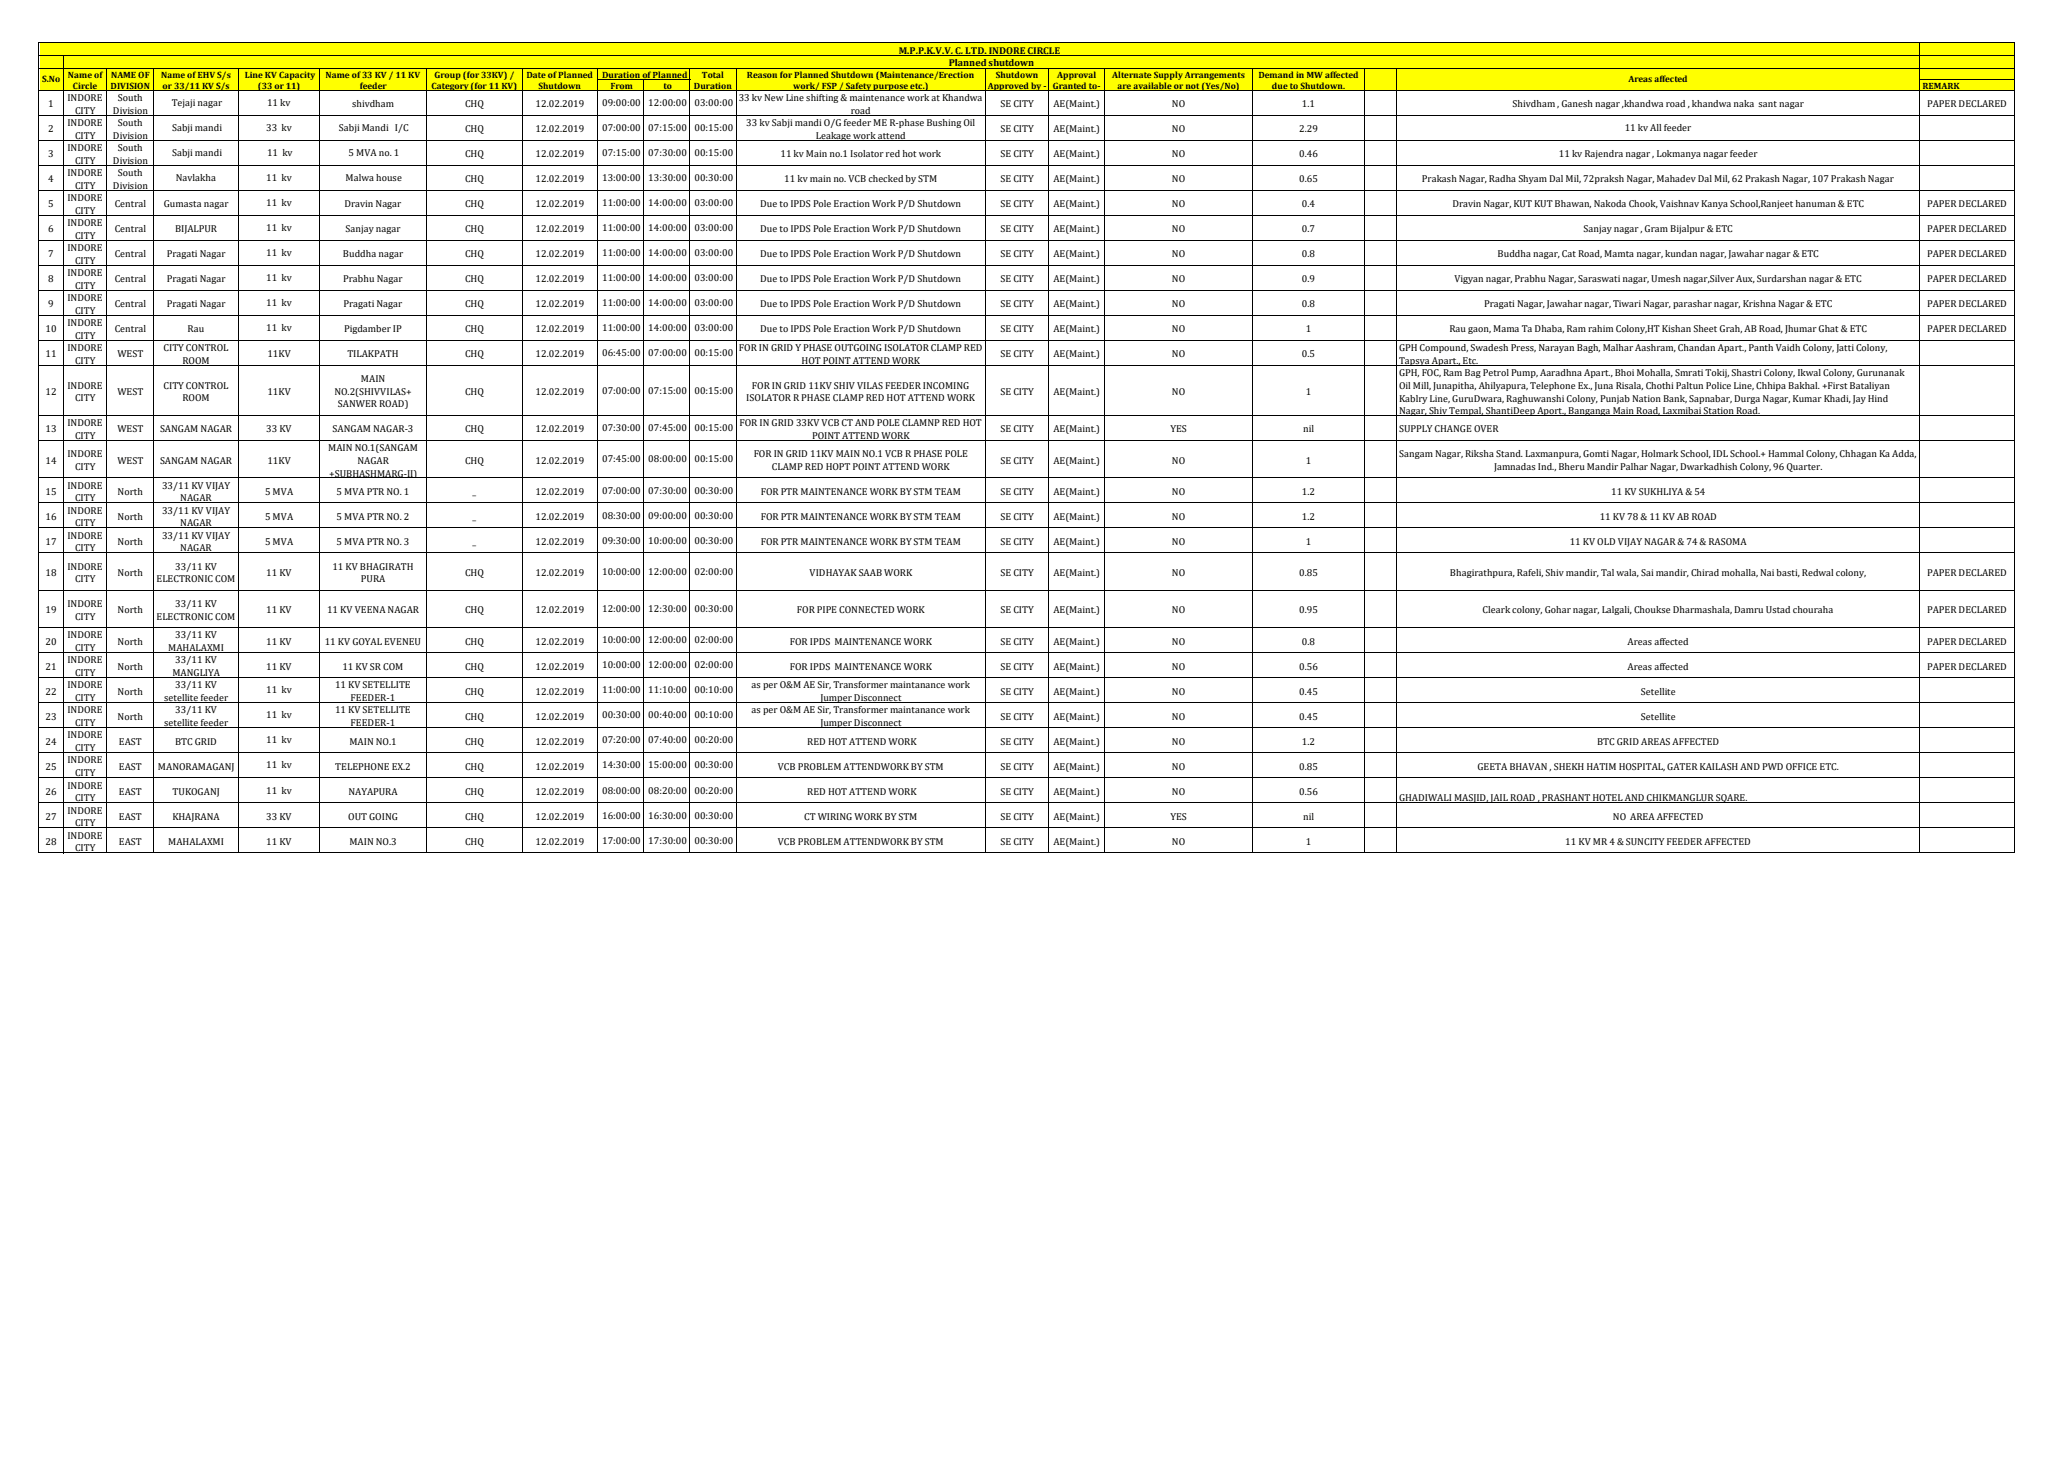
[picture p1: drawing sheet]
<svg xmlns="http://www.w3.org/2000/svg" width="297mm" height="210mm" viewBox="0 0 297 210" stroke-linecap="round" stroke-linejoin="round" font-family="sans-serif">
<defs><g id="words">
<g font-size="1.4">
<text x="129.3" y="7.7">M.P.P.K.V.V. C. LTD. INDORE CIRCLE</text>
<text x="136.5" y="9.5">Planned shutdown</text>
<text x="6.9" y="15.5">1</text>
<text x="9.7" y="14.6">INDORE</text>
<text x="10.8" y="16.4">CITY</text>
<text x="16.3" y="16.4">Division</text>
<text x="17" y="14.6">South</text>
<text x="24.7" y="15.3">Tejaji nagar</text>
<text x="38.4" y="15.3">11 kv</text>
<text x="50.7" y="15.5">shivdham</text>
<text x="66.9" y="15.5">CHQ</text>
<text x="77.1" y="15.5">12.02.2019</text>
<text x="86.7" y="15.3">09:00:00</text>
<text x="93.3" y="15.3">12:00:00</text>
<text x="100" y="15.3">03:00:00</text>
<text x="106.3" y="14.6">33 kv New Line shifting &amp; maintenance work at Khandwa</text>
<text x="122.4" y="16.4">road</text>
<text x="144" y="15.5">SE CITY</text>
<text x="151.6" y="15.5">AE(Maint.)</text>
<text x="168.7" y="15.5">NO</text>
<text x="187.4" y="15.5">1.1</text>
<text x="217.7" y="15.5">Shivdham , Ganesh nagar ,khandwa road , khandwa naka sant nagar</text>
<text x="277.4" y="15.5">PAPER DECLARED</text>
<text x="6.9" y="19">2</text>
<text x="6.9" y="22.6">3</text>
<text x="9.7" y="18.2">INDORE</text>
<text x="9.7" y="21.8">INDORE</text>
<text x="10.8" y="20">CITY</text>
<text x="10.8" y="23.6">CITY</text>
<text x="16.3" y="20">Division</text>
<text x="16.3" y="23.6">Division</text>
<text x="17" y="18.2">South</text>
<text x="17" y="21.8">South</text>
<text x="24.8" y="18.9">Sabji mandi</text>
<text x="24.8" y="22.5">Sabji mandi</text>
<text x="38.3" y="18.9">33 kv</text>
<text x="38.4" y="22.5">11 kv</text>
<text x="48.8" y="18.9">Sabji Mandi I/C</text>
<text x="50.2" y="22.5">5 MVA no. 1</text>
<text x="66.9" y="19">CHQ</text>
<text x="66.9" y="22.6">CHQ</text>
<text x="77.1" y="19">12.02.2019</text>
<text x="77.1" y="22.6">12.02.2019</text>
<text x="86.7" y="18.9">07:00:00</text>
<text x="86.7" y="22.5">07:15:00</text>
<text x="93.3" y="18.9">07:15:00</text>
<text x="93.3" y="22.5">07:30:00</text>
<text x="100" y="18.9">00:15:00</text>
<text x="100" y="22.5">00:15:00</text>
<text x="107.4" y="18.2">33 kv Sabji mandi O/G feeder ME R-phase Bushing Oil</text>
<text x="112.3" y="22.6">11 kv Main no.1 Isolator red hot work</text>
<text x="117.4" y="20">Leakage work attend</text>
<text x="144" y="19">SE CITY</text>
<text x="144" y="22.6">SE CITY</text>
<text x="151.6" y="19">AE(Maint.)</text>
<text x="151.6" y="22.6">AE(Maint.)</text>
<text x="168.7" y="19">NO</text>
<text x="168.7" y="22.6">NO</text>
<text x="187" y="19">2.29</text>
<text x="187" y="22.6">0.46</text>
<text x="224.4" y="22.6">11 kv Rajendra nagar , Lokmanya nagar feeder</text>
<text x="233.8" y="18.9">11 kv All feeder</text>
<text x="6.9" y="26.2">4</text>
<text x="6.9" y="29.8">5</text>
<text x="9.7" y="25.4">INDORE</text>
<text x="9.7" y="29">INDORE</text>
<text x="10.8" y="27.2">CITY</text>
<text x="16.3" y="27.2">Division</text>
<text x="16.5" y="29.8">Central</text>
<text x="17" y="25.4">South</text>
<text x="23.6" y="29.8">Gumasta nagar</text>
<text x="25.3" y="26.1">Navlakha</text>
<text x="38.3" y="26.1">11 kv</text>
<text x="38.3" y="29.7">11 kv</text>
<text x="49.6" y="29.8">Dravin Nagar</text>
<text x="49.7" y="26.1">Malwa house</text>
<text x="66.9" y="26.2">CHQ</text>
<text x="66.9" y="29.8">CHQ</text>
<text x="77.1" y="26.2">12.02.2019</text>
<text x="77.1" y="29.8">12.02.2019</text>
<text x="86.7" y="26.1">13:00:00</text>
<text x="86.7" y="29.7">11:00:00</text>
<text x="93.3" y="26.1">13:30:00</text>
<text x="93.3" y="29.7">14:00:00</text>
<text x="100" y="26.1">00:30:00</text>
<text x="100" y="29.7">03:00:00</text>
<text x="109.4" y="29.8">Due to IPDS Pole Eraction Work P/D Shutdown</text>
<text x="112.9" y="26.2">11 kv main no. VCB checked by STM</text>
<text x="144" y="26.2">SE CITY</text>
<text x="144" y="29.8">SE CITY</text>
<text x="151.6" y="26.2">AE(Maint.)</text>
<text x="151.6" y="29.8">AE(Maint.)</text>
<text x="168.7" y="26.2">NO</text>
<text x="168.7" y="29.8">NO</text>
<text x="187" y="26.2">0.65</text>
<text x="187.4" y="29.8">0.4</text>
<text x="204.7" y="26.2">Prakash Nagar, Radha Shyam Dal Mil, 72praksh Nagar, Mahadev Dal Mil, 62 Prakash Nagar, 107 Prakash Nagar</text>
<text x="209" y="29.8">Dravin Nagar, KUT KUT Bhawan, Nakoda Chook, Vaishnav Kanya School,Ranjeet hanuman &amp; ETC</text>
<text x="277.4" y="29.8">PAPER DECLARED</text>
<text x="6.9" y="33.4">6</text>
<text x="9.7" y="32.6">INDORE</text>
<text x="10.8" y="30.8">CITY</text>
<text x="10.8" y="34.4">CITY</text>
<text x="16.5" y="33.4">Central</text>
<text x="25.2" y="33.4">BIJALPUR</text>
<text x="38.3" y="33.3">11 kv</text>
<text x="49.7" y="33.4">Sanjay nagar</text>
<text x="66.9" y="33.4">CHQ</text>
<text x="77.1" y="33.4">12.02.2019</text>
<text x="86.7" y="33.3">11:00:00</text>
<text x="93.3" y="33.3">14:00:00</text>
<text x="100" y="33.3">03:00:00</text>
<text x="109.4" y="33.4">Due to IPDS Pole Eraction Work P/D Shutdown</text>
<text x="144" y="33.4">SE CITY</text>
<text x="151.6" y="33.4">AE(Maint.)</text>
<text x="168.7" y="33.4">NO</text>
<text x="187.4" y="33.4">0.7</text>
<text x="227.9" y="33.4">Sanjay nagar , Gram Bijalpur &amp; ETC</text>
<text x="277.4" y="33.4">PAPER DECLARED</text>
<text x="6.9" y="37">7</text>
<text x="6.9" y="40.6">8</text>
<text x="9.7" y="36.2">INDORE</text>
<text x="9.7" y="39.8">INDORE</text>
<text x="10.8" y="38">CITY</text>
<text x="10.8" y="41.6">CITY</text>
<text x="16.5" y="37">Central</text>
<text x="16.5" y="40.6">Central</text>
<text x="24" y="37">Pragati Nagar</text>
<text x="24" y="40.6">Pragati Nagar</text>
<text x="38.3" y="36.9">11 kv</text>
<text x="38.3" y="40.5">11 kv</text>
<text x="49.4" y="37">Buddha nagar</text>
<text x="49.4" y="40.6">Prabhu Nagar</text>
<text x="66.9" y="37">CHQ</text>
<text x="66.9" y="40.6">CHQ</text>
<text x="77.1" y="37">12.02.2019</text>
<text x="77.1" y="40.6">12.02.2019</text>
<text x="86.7" y="36.9">11:00:00</text>
<text x="86.7" y="40.5">11:00:00</text>
<text x="93.3" y="36.9">14:00:00</text>
<text x="93.3" y="40.5">14:00:00</text>
<text x="100" y="36.9">03:00:00</text>
<text x="100" y="40.5">03:00:00</text>
<text x="109.4" y="37">Due to IPDS Pole Eraction Work P/D Shutdown</text>
<text x="109.4" y="40.6">Due to IPDS Pole Eraction Work P/D Shutdown</text>
<text x="144" y="37">SE CITY</text>
<text x="144" y="40.6">SE CITY</text>
<text x="151.6" y="37">AE(Maint.)</text>
<text x="151.6" y="40.6">AE(Maint.)</text>
<text x="168.7" y="37">NO</text>
<text x="168.7" y="40.6">NO</text>
<text x="187.4" y="37">0.8</text>
<text x="187.4" y="40.6">0.9</text>
<text x="209.3" y="40.6">Vigyan nagar, Prabhu Nagar, Saraswati nagar, Umesh nagar,Silver Aux, Surdarshan nagar &amp; ETC</text>
<text x="215.6" y="37">Buddha nagar, Cat Road, Mamta nagar, kundan nagar, Jawahar nagar &amp; ETC</text>
<text x="277.4" y="37">PAPER DECLARED</text>
<text x="277.4" y="40.6">PAPER DECLARED</text>
<text x="6.6" y="47.8">10</text>
<text x="6.9" y="44.2">9</text>
<text x="9.7" y="43.4">INDORE</text>
<text x="9.7" y="47">INDORE</text>
<text x="10.8" y="45.2">CITY</text>
<text x="16.5" y="44.2">Central</text>
<text x="16.5" y="47.8">Central</text>
<text x="24" y="44.2">Pragati Nagar</text>
<text x="27" y="47.8">Rau</text>
<text x="38.3" y="44.1">11 kv</text>
<text x="38.3" y="47.7">11 kv</text>
<text x="49.4" y="44.2">Pragati Nagar</text>
<text x="49.5" y="47.8">Pigdamber IP</text>
<text x="66.9" y="44.2">CHQ</text>
<text x="66.9" y="47.8">CHQ</text>
<text x="77.1" y="44.2">12.02.2019</text>
<text x="77.1" y="47.8">12.02.2019</text>
<text x="86.7" y="44.1">11:00:00</text>
<text x="86.7" y="47.7">11:00:00</text>
<text x="93.3" y="44.1">14:00:00</text>
<text x="93.3" y="47.7">14:00:00</text>
<text x="100" y="44.1">03:00:00</text>
<text x="100" y="47.7">03:00:00</text>
<text x="109.4" y="44.2">Due to IPDS Pole Eraction Work P/D Shutdown</text>
<text x="109.4" y="47.8">Due to IPDS Pole Eraction Work P/D Shutdown</text>
<text x="144" y="44.2">SE CITY</text>
<text x="144" y="47.8">SE CITY</text>
<text x="151.6" y="44.2">AE(Maint.)</text>
<text x="151.6" y="47.8">AE(Maint.)</text>
<text x="168.7" y="44.2">NO</text>
<text x="168.7" y="47.8">NO</text>
<text x="187.4" y="44.2">0.8</text>
<text x="187.9" y="47.8">1</text>
<text x="208.6" y="47.8">Rau gaon, Mama Ta Dhaba, Ram rahim Colony,HT Kishan Sheet Grah, AB Road, Jhumar Ghat &amp; ETC</text>
<text x="213.6" y="44.2">Pragati Nagar, Jawahar nagar, Tiwari Nagar, parashar nagar, Krishna Nagar &amp; ETC</text>
<text x="277.4" y="44.2">PAPER DECLARED</text>
<text x="277.4" y="47.8">PAPER DECLARED</text>
<text x="6.6" y="51.4">11</text>
<text x="9.7" y="50.6">INDORE</text>
<text x="10.8" y="48.8">CITY</text>
<text x="10.8" y="52.4">CITY</text>
<text x="16.9" y="51.4">WEST</text>
<text x="23.5" y="50.6">CITY CONTROL</text>
<text x="26.2" y="52.4">ROOM</text>
<text x="38.5" y="51.4">11KV</text>
<text x="50" y="51.4">TILAKPATH</text>
<text x="66.9" y="51.4">CHQ</text>
<text x="77.1" y="51.4">12.02.2019</text>
<text x="86.7" y="51.3">06:45:00</text>
<text x="93.3" y="51.3">07:00:00</text>
<text x="100" y="51.3">00:15:00</text>
<text x="106.4" y="50.6">FOR IN GRID Y PHASE OUTGOING ISOLATOR CLAMP RED</text>
<text x="115.4" y="52.4">HOT POINT ATTEND WORK</text>
<text x="144" y="51.4">SE CITY</text>
<text x="151.6" y="51.4">AE(Maint.)</text>
<text x="168.7" y="51.4">NO</text>
<text x="187.4" y="51.4">0.5</text>
<text x="201.4" y="50.6">GPH Compound, Swadesh Press, Narayan Bagh, Malhar Aashram, Chandan Apart., Panth Vaidh Colony, Jatti Colony,</text>
<text x="201.4" y="52.4">Tapsya Apart., Etc.</text>
<text x="6.6" y="56.8">12</text>
<text x="9.7" y="55.9">INDORE</text>
<text x="10.8" y="57.7">CITY</text>
<text x="16.9" y="56.8">WEST</text>
<text x="23.5" y="55.9">CITY CONTROL</text>
<text x="26.2" y="57.7">ROOM</text>
<text x="38.5" y="56.8">11KV</text>
<text x="48.1" y="56.8">NO.2(SHIVVILAS+</text>
<text x="48.6" y="58.6">SANWER ROAD)</text>
<text x="52" y="55">MAIN</text>
<text x="66.9" y="56.8">CHQ</text>
<text x="77.1" y="56.8">12.02.2019</text>
<text x="86.7" y="56.7">07:00:00</text>
<text x="93.3" y="56.7">07:15:00</text>
<text x="100" y="56.7">00:15:00</text>
<text x="107.4" y="57.7">ISOLATOR R PHASE CLAMP RED HOT ATTEND WORK</text>
<text x="108.2" y="55.9">FOR IN GRID 11KV SHIV VILAS FEEDER INCOMING</text>
<text x="144" y="56.8">SE CITY</text>
<text x="151.6" y="56.8">AE(Maint.)</text>
<text x="168.7" y="56.8">NO</text>
<text x="187.9" y="56.8">1</text>
<text x="201.4" y="54.2">GPH, FOC, Ram Bag Petrol Pump, Aaradhna Apart., Bhoi Mohalla, Smrati Tokij, Shastri Colony, Ikwal Colony, Gurunanak</text>
<text x="201.4" y="56">Oil Mill, Junapitha, Ahilyapura, Telephone Ex., Juna Risala, Chothi Paltun Police Line, Chhipa Bakhal. +First Bataliyan</text>
<text x="201.4" y="57.8">Kablry Line, GuruDwara, Raghuwanshi Colony, Punjab Nation Bank, Sapnabar, Durga Nagar, Kumar Khadi, Jay Hind</text>
<text x="201.4" y="59.6">Nagar, Shiv Tempal, ShantiDeep Aport., Banganga Main Road, Laxmibai Station Road.</text>
<text x="6.6" y="62.2">13</text>
<text x="9.7" y="61.3">INDORE</text>
<text x="9.7" y="65.8">INDORE</text>
<text x="10.8" y="63.2">CITY</text>
<text x="16.9" y="62.2">WEST</text>
<text x="23" y="62.2">SANGAM NAGAR</text>
<text x="38.3" y="62.2">33 KV</text>
<text x="47.2" y="64.9">MAIN NO.1(SANGAM</text>
<text x="47.9" y="62.2">SANGAM NAGAR-3</text>
<text x="66.9" y="62.2">CHQ</text>
<text x="77.1" y="62.2">12.02.2019</text>
<text x="86.7" y="62.1">07:30:00</text>
<text x="93.3" y="62.1">07:45:00</text>
<text x="100" y="62.1">00:15:00</text>
<text x="106.4" y="61.3">FOR IN GRID 33KV VCB CT AND POLE CLAMNP RED HOT</text>
<text x="108.5" y="65.8">FOR IN GRID 11KV MAIN NO.1 VCB R PHASE POLE</text>
<text x="116.9" y="63.2">POINT ATTEND WORK</text>
<text x="144" y="62.2">SE CITY</text>
<text x="151.6" y="62.2">AE(Maint.)</text>
<text x="168.5" y="62.2">YES</text>
<text x="187.6" y="62.2">nil</text>
<text x="201.4" y="62.2">SUPPLY CHANGE OVER</text>
<text x="201.4" y="65.8">Sangam Nagar, Riksha Stand. Laxmanpura, Gomti Nagar, Holmark School, IDL School.+ Hammal Colony, Chhagan Ka Adda,</text>
<text x="6.6" y="66.7">14</text>
<text x="6.6" y="71.2">15</text>
<text x="9.7" y="70.3">INDORE</text>
<text x="10.8" y="67.6">CITY</text>
<text x="16.9" y="66.7">WEST</text>
<text x="16.9" y="71.2">North</text>
<text x="23" y="66.7">SANGAM NAGAR</text>
<text x="23.3" y="70.3">33/11 KV VIJAY</text>
<text x="38.1" y="71.2">5 MVA</text>
<text x="38.5" y="66.7">11KV</text>
<text x="47.4" y="68.6">+SUBHASHMARG-II)</text>
<text x="48.4" y="71.2">5 MVA PTR NO. 1</text>
<text x="51.4" y="66.8">NAGAR</text>
<text x="66.9" y="66.7">CHQ</text>
<text x="68" y="71.2">_</text>
<text x="77.1" y="66.7">12.02.2019</text>
<text x="77.1" y="71.2">12.02.2019</text>
<text x="86.7" y="66.6">07:45:00</text>
<text x="86.7" y="71">07:00:00</text>
<text x="93.3" y="66.6">08:00:00</text>
<text x="93.3" y="71">07:30:00</text>
<text x="100" y="66.6">00:15:00</text>
<text x="100" y="71">00:30:00</text>
<text x="109.5" y="71.2">FOR PTR MAINTENANCE WORK BY STM TEAM</text>
<text x="111.1" y="67.6">CLAMP RED HOPT POINT ATTEND WORK</text>
<text x="144" y="66.7">SE CITY</text>
<text x="144" y="71.2">SE CITY</text>
<text x="151.6" y="66.7">AE(Maint.)</text>
<text x="151.6" y="71.2">AE(Maint.)</text>
<text x="168.7" y="66.7">NO</text>
<text x="168.7" y="71.2">NO</text>
<text x="187.4" y="71.2">1.2</text>
<text x="187.9" y="66.7">1</text>
<text x="215" y="67.6">Jamnadas Ind., Bheru Mandir Palhar Nagar, Dwarkadhish Colony, 96 Quarter.</text>
<text x="231.9" y="71.2">11 KV SUKHLIYA &amp; 54</text>
<text x="6.6" y="74.8">16</text>
<text x="9.7" y="73.9">INDORE</text>
<text x="9.7" y="77.5">INDORE</text>
<text x="10.8" y="72.1">CITY</text>
<text x="10.8" y="75.8">CITY</text>
<text x="16.9" y="74.8">North</text>
<text x="23.3" y="73.9">33/11 KV VIJAY</text>
<text x="23.3" y="77.5">33/11 KV VIJAY</text>
<text x="26" y="72.1">NAGAR</text>
<text x="26" y="75.8">NAGAR</text>
<text x="38.1" y="74.8">5 MVA</text>
<text x="48.4" y="74.8">5 MVA PTR NO. 2</text>
<text x="68" y="74.8">_</text>
<text x="77.1" y="74.8">12.02.2019</text>
<text x="86.7" y="74.6">08:30:00</text>
<text x="93.3" y="74.6">09:00:00</text>
<text x="100" y="74.6">00:30:00</text>
<text x="109.5" y="74.8">FOR PTR MAINTENANCE WORK BY STM TEAM</text>
<text x="144" y="74.8">SE CITY</text>
<text x="151.6" y="74.8">AE(Maint.)</text>
<text x="168.7" y="74.8">NO</text>
<text x="187.4" y="74.8">1.2</text>
<text x="230.2" y="74.8">11 KV 78 &amp; 11 KV AB ROAD</text>
<text x="6.6" y="78.4">17</text>
<text x="6.6" y="82.9">18</text>
<text x="9.7" y="82">INDORE</text>
<text x="10.8" y="79.4">CITY</text>
<text x="10.8" y="83.8">CITY</text>
<text x="16.9" y="78.4">North</text>
<text x="16.9" y="82.9">North</text>
<text x="22.5" y="83.8">ELECTRONIC COM</text>
<text x="25.2" y="82">33/11 KV</text>
<text x="26" y="79.4">NAGAR</text>
<text x="38.1" y="78.4">5 MVA</text>
<text x="38.3" y="82.9">11 KV</text>
<text x="47.8" y="82">11 KV BHAGIRATH</text>
<text x="48.4" y="78.4">5 MVA PTR NO. 3</text>
<text x="52" y="83.8">PURA</text>
<text x="66.9" y="82.9">CHQ</text>
<text x="68" y="78.4">_</text>
<text x="77.1" y="78.4">12.02.2019</text>
<text x="77.1" y="82.9">12.02.2019</text>
<text x="86.7" y="78.2">09:30:00</text>
<text x="86.7" y="82.7">10:00:00</text>
<text x="93.3" y="78.2">10:00:00</text>
<text x="93.3" y="82.7">12:00:00</text>
<text x="100" y="78.2">00:30:00</text>
<text x="100" y="82.7">02:00:00</text>
<text x="109.5" y="78.4">FOR PTR MAINTENANCE WORK BY STM TEAM</text>
<text x="116.5" y="82.9">VIDHAYAK SAAB WORK</text>
<text x="144" y="78.4">SE CITY</text>
<text x="144" y="82.9">SE CITY</text>
<text x="151.6" y="78.4">AE(Maint.)</text>
<text x="151.6" y="82.9">AE(Maint.)</text>
<text x="168.7" y="78.4">NO</text>
<text x="168.7" y="82.9">NO</text>
<text x="187" y="82.9">0.85</text>
<text x="187.9" y="78.4">1</text>
<text x="208.7" y="82.9">Bhagirathpura, Rafeli, Shiv mandir, Tal wala, Sai mandir, Chirad mohalla, Nai basti, Redwal colony,</text>
<text x="225.9" y="78.4">11 KV OLD VIJAY NAGAR &amp; 74 &amp; RASOMA</text>
<text x="277.4" y="82.9">PAPER DECLARED</text>
<text x="6.6" y="88.3">19</text>
<text x="9.7" y="87.4">INDORE</text>
<text x="10.8" y="89.2">CITY</text>
<text x="16.9" y="88.3">North</text>
<text x="22.5" y="89.2">ELECTRONIC COM</text>
<text x="25.2" y="87.4">33/11 KV</text>
<text x="38.3" y="88.3">11 KV</text>
<text x="47.1" y="88.3">11 KV VEENA NAGAR</text>
<text x="66.9" y="88.3">CHQ</text>
<text x="77.1" y="88.3">12.02.2019</text>
<text x="86.7" y="88.1">12:00:00</text>
<text x="93.3" y="88.1">12:30:00</text>
<text x="100" y="88.1">00:30:00</text>
<text x="114.7" y="88.3">FOR PIPE CONNECTED WORK</text>
<text x="144" y="88.3">SE CITY</text>
<text x="151.6" y="88.3">AE(Maint.)</text>
<text x="168.7" y="88.3">NO</text>
<text x="187" y="88.3">0.95</text>
<text x="213.4" y="88.3">Cleark colony, Gohar nagar, Lalgali, Choukse Dharmashala, Damru Ustad chouraha</text>
<text x="277.4" y="88.3">PAPER DECLARED</text>
<text x="6.6" y="92.8">20</text>
<text x="9.7" y="91.9">INDORE</text>
<text x="9.7" y="95.5">INDORE</text>
<text x="10.8" y="93.7">CITY</text>
<text x="16.9" y="92.8">North</text>
<text x="24.2" y="93.7">MAHALAXMI</text>
<text x="25.2" y="91.9">33/11 KV</text>
<text x="25.2" y="95.5">33/11 KV</text>
<text x="38.3" y="92.8">11 KV</text>
<text x="46.7" y="92.8">11 KV GOYAL EVENEU</text>
<text x="66.9" y="92.8">CHQ</text>
<text x="77.1" y="92.8">12.02.2019</text>
<text x="86.7" y="92.6">10:00:00</text>
<text x="93.3" y="92.6">12:00:00</text>
<text x="100" y="92.6">02:00:00</text>
<text x="113.7" y="92.8">FOR IPDS MAINTENANCE WORK</text>
<text x="144" y="92.8">SE CITY</text>
<text x="151.6" y="92.8">AE(Maint.)</text>
<text x="168.7" y="92.8">NO</text>
<text x="187.4" y="92.8">0.8</text>
<text x="234.3" y="92.8">Areas affected</text>
<text x="277.4" y="92.8">PAPER DECLARED</text>
<text x="6.6" y="96.4">21</text>
<text x="6.6" y="100">22</text>
<text x="9.7" y="99.1">INDORE</text>
<text x="10.8" y="97.3">CITY</text>
<text x="10.8" y="100.9">CITY</text>
<text x="16.9" y="96.4">North</text>
<text x="16.9" y="100">North</text>
<text x="23.6" y="100.9">setellite feeder</text>
<text x="24.8" y="97.3">MANGLIYA</text>
<text x="25.2" y="99.1">33/11 KV</text>
<text x="38.3" y="96.4">11 KV</text>
<text x="38.3" y="99.8">11 kv</text>
<text x="48.2" y="99.1">11 KV SETELLITE</text>
<text x="49.3" y="96.4">11 KV SR COM</text>
<text x="50.5" y="100.9">FEEDER-1</text>
<text x="66.9" y="96.4">CHQ</text>
<text x="66.9" y="100">CHQ</text>
<text x="77.1" y="96.4">12.02.2019</text>
<text x="77.1" y="100">12.02.2019</text>
<text x="86.7" y="96.2">10:00:00</text>
<text x="86.7" y="99.8">11:00:00</text>
<text x="93.3" y="96.2">12:00:00</text>
<text x="93.3" y="99.8">11:10:00</text>
<text x="100" y="96.2">02:00:00</text>
<text x="100" y="99.8">00:10:00</text>
<text x="108.2" y="99.1">as per O&amp;M AE Sir, Transformer maintanance work</text>
<text x="113.7" y="96.4">FOR IPDS MAINTENANCE WORK</text>
<text x="118.1" y="100.9">Jumper Disconnect</text>
<text x="144" y="96.4">SE CITY</text>
<text x="144" y="100">SE CITY</text>
<text x="151.6" y="96.4">AE(Maint.)</text>
<text x="151.6" y="100">AE(Maint.)</text>
<text x="168.7" y="96.4">NO</text>
<text x="168.7" y="100">NO</text>
<text x="187" y="96.4">0.56</text>
<text x="187" y="100">0.45</text>
<text x="234.3" y="96.4">Areas affected</text>
<text x="236.2" y="100">Setellite</text>
<text x="277.4" y="96.4">PAPER DECLARED</text>
<text x="6.6" y="103.6">23</text>
<text x="6.6" y="107.2">24</text>
<text x="9.7" y="102.7">INDORE</text>
<text x="9.7" y="106.3">INDORE</text>
<text x="10.8" y="104.5">CITY</text>
<text x="16.9" y="103.6">North</text>
<text x="17.1" y="107.2">EAST</text>
<text x="23.6" y="104.5">setellite feeder</text>
<text x="25.2" y="107.2">BTC GRID</text>
<text x="25.2" y="102.7">33/11 KV</text>
<text x="38.3" y="103.4">11 kv</text>
<text x="38.3" y="107">11 kv</text>
<text x="48.2" y="102.7">11 KV SETELLITE</text>
<text x="50.3" y="107.2">MAIN NO.1</text>
<text x="50.5" y="104.5">FEEDER-1</text>
<text x="66.9" y="103.6">CHQ</text>
<text x="66.9" y="107.2">CHQ</text>
<text x="77.1" y="103.6">12.02.2019</text>
<text x="77.1" y="107.2">12.02.2019</text>
<text x="86.7" y="103.4">00:30:00</text>
<text x="86.7" y="107">07:20:00</text>
<text x="93.3" y="103.4">00:40:00</text>
<text x="93.3" y="107">07:40:00</text>
<text x="100" y="103.4">00:10:00</text>
<text x="100" y="107">00:20:00</text>
<text x="108.2" y="102.7">as per O&amp;M AE Sir, Transformer maintanance work</text>
<text x="116.2" y="107.2">RED HOT ATTEND WORK</text>
<text x="118.1" y="104.5">Jumper Disconnect</text>
<text x="144" y="103.6">SE CITY</text>
<text x="144" y="107.2">SE CITY</text>
<text x="151.6" y="103.6">AE(Maint.)</text>
<text x="151.6" y="107.2">AE(Maint.)</text>
<text x="168.7" y="103.6">NO</text>
<text x="168.7" y="107.2">NO</text>
<text x="187" y="103.6">0.45</text>
<text x="187.4" y="107.2">1.2</text>
<text x="229.9" y="107.2">BTC GRID AREAS AFFECTED</text>
<text x="236.2" y="103.6">Setellite</text>
<text x="6.6" y="110.8">25</text>
<text x="9.7" y="109.9">INDORE</text>
<text x="9.7" y="113.5">INDORE</text>
<text x="10.8" y="108.1">CITY</text>
<text x="10.8" y="111.7">CITY</text>
<text x="17.1" y="110.8">EAST</text>
<text x="22.7" y="110.8">MANORAMAGANJ</text>
<text x="38.3" y="110.6">11 kv</text>
<text x="48.3" y="110.8">TELEPHONE EX.2</text>
<text x="66.9" y="110.8">CHQ</text>
<text x="77.1" y="110.8">12.02.2019</text>
<text x="86.7" y="110.6">14:30:00</text>
<text x="93.3" y="110.6">15:00:00</text>
<text x="100" y="110.6">00:30:00</text>
<text x="111.9" y="110.8">VCB PROBLEM ATTENDWORK BY STM</text>
<text x="144" y="110.8">SE CITY</text>
<text x="151.6" y="110.8">AE(Maint.)</text>
<text x="168.7" y="110.8">NO</text>
<text x="187" y="110.8">0.85</text>
<text x="212.6" y="110.8">GEETA BHAVAN , SHEKH HATIM HOSPITAL, GATER KAILASH AND PWD OFFICE ETC.</text>
<text x="6.6" y="114.4">26</text>
<text x="6.6" y="118">27</text>
<text x="9.7" y="117.1">INDORE</text>
<text x="10.8" y="115.3">CITY</text>
<text x="10.8" y="118.9">CITY</text>
<text x="17.1" y="114.4">EAST</text>
<text x="17.1" y="118">EAST</text>
<text x="24.8" y="118">KHAJRANA</text>
<text x="24.8" y="114.4">TUKOGANJ</text>
<text x="38.3" y="114.2">11 kv</text>
<text x="38.3" y="118">33 KV</text>
<text x="50.1" y="118">OUT GOING</text>
<text x="50.2" y="114.4">NAYAPURA</text>
<text x="66.9" y="114.4">CHQ</text>
<text x="66.9" y="118">CHQ</text>
<text x="77.1" y="114.4">12.02.2019</text>
<text x="77.1" y="118">12.02.2019</text>
<text x="86.7" y="114.2">08:00:00</text>
<text x="86.7" y="117.8">16:00:00</text>
<text x="93.3" y="114.2">08:20:00</text>
<text x="93.3" y="117.8">16:30:00</text>
<text x="100" y="114.2">00:20:00</text>
<text x="100" y="117.8">00:30:00</text>
<text x="115.8" y="118">CT WIRING WORK BY STM</text>
<text x="116.2" y="114.4">RED HOT ATTEND WORK</text>
<text x="144" y="114.4">SE CITY</text>
<text x="144" y="118">SE CITY</text>
<text x="151.6" y="114.4">AE(Maint.)</text>
<text x="151.6" y="118">AE(Maint.)</text>
<text x="168.5" y="118">YES</text>
<text x="168.7" y="114.4">NO</text>
<text x="187" y="114.4">0.56</text>
<text x="187.6" y="118">nil</text>
<text x="201.4" y="115.3">GHADIWALI MASJID, JAIL ROAD , PRASHANT HOTEL AND CHIKMANGLUR SQARE.</text>
<text x="232.1" y="118">NO AREA AFFECTED</text>
<text x="6.6" y="121.6">28</text>
<text x="9.7" y="120.7">INDORE</text>
<text x="10.8" y="122.5">CITY</text>
<text x="17.1" y="121.6">EAST</text>
<text x="24.2" y="121.6">MAHALAXMI</text>
<text x="38.3" y="121.6">11 KV</text>
<text x="50.3" y="121.6">MAIN NO.3</text>
<text x="66.9" y="121.6">CHQ</text>
<text x="77.1" y="121.6">12.02.2019</text>
<text x="86.7" y="121.4">17:00:00</text>
<text x="93.3" y="121.4">17:30:00</text>
<text x="100" y="121.4">00:30:00</text>
<text x="111.9" y="121.6">VCB PROBLEM ATTENDWORK BY STM</text>
<text x="144" y="121.6">SE CITY</text>
<text x="151.6" y="121.6">AE(Maint.)</text>
<text x="168.7" y="121.6">NO</text>
<text x="187.9" y="121.6">1</text>
<text x="225.3" y="121.6">11 KV MR 4 &amp; SUNCITY FEEDER AFFECTED</text>
</g>
<g font-size="1.3">
<text x="6.1" y="11.8">S.No</text>
<text x="9.8" y="11.2">Name of</text>
<text x="16" y="11.2">NAME OF</text>
<text x="23.2" y="11.2">Name of EHV S/s</text>
<text x="35.2" y="11.2">Line KV Capacity</text>
<text x="46.9" y="11.2">Name of 33 KV / 11 KV</text>
<text x="62.5" y="11.2">Group (for 33KV) /</text>
<text x="75.8" y="11.2">Date of Planned</text>
<text x="86.7" y="11.2">Duration of Planned</text>
<text x="101" y="11.2">Total</text>
<text x="107.5" y="11.2">Reason for Planned Shutdown (Maintenance/Erection</text>
<text x="143.3" y="11.2">Shutdown</text>
<text x="152.2" y="11.2">Approval</text>
<text x="160.1" y="11.2">Alternate Supply Arrangements</text>
<text x="181.1" y="11.2">Demand in MW affected</text>
<text x="234.4" y="11.8">Areas affected</text>
<text x="10.5" y="12.8">Circle</text>
<text x="15.9" y="12.8">DIVISION</text>
<text x="23.4" y="12.8">or 33/11 KV S/s</text>
<text x="37.1" y="12.8">(33 or 11)</text>
<text x="51.8" y="12.8">feeder</text>
<text x="62.1" y="12.8">Category (for 11 KV)</text>
<text x="77.5" y="12.8">Shutdown</text>
<text x="87.8" y="12.8">From</text>
<text x="95.5" y="12.8">to</text>
<text x="99.9" y="12.8">Duration</text>
<text x="114.1" y="12.8">work/ FSP / Safety purpose etc.)</text>
<text x="142.2" y="12.8">Approved by -</text>
<text x="151.5" y="12.8">Granted to-</text>
<text x="160.8" y="12.8">are available or not (Yes/No)</text>
<text x="183.1" y="12.8">due to Shutdown.</text>
<text x="276.7" y="12.8">REMARK</text>
</g>
</g></defs>
<path d="M5.7 6.3h284.2v6.7h-284.2z" fill-rule="evenodd" fill="#ff0"/>
<path d="M5.7 13h284.2v109.7h-284.2z" fill-rule="evenodd" fill="#fff"/>
<g fill="none" stroke="#000" stroke-width=".14">
<path d="M5.6 6.1v116.7M5.7 6.2h284.2M5.7 8h284.2M5.7 9.8h284.2M5.7 13h284.2M5.7 16.6h284.2M9.1 8v114.8M15.4 9.9v112.9M22.1 9.9v112.9M34.3 9.9v112.9M46 9.9v112.9M61.4 9.9v112.9"/>
<path d="M75.2 9.9v112.9M86 9.9v112.9M86.1 11.4h13.3M92.7 11.5v111.3M99.3 9.9v112.9M106 9.9v112.9M141.8 9.9v112.9M151 9.9v112.9M159 9.9v112.9M180.3 9.9v112.9M196.4 9.9v112.9M201 9.9v112.9"/>
<path d="M276.3 6.2v116.6M276.4 11.4h13.5M289.9 6.2v116.6M5.7 20.2h284.2M5.7 23.8h284.2M5.7 27.4h284.2M5.7 31h284.2M5.7 34.6h284.2M5.7 38.2h284.2M5.7 41.8h284.2M5.7 45.4h284.2M5.7 49h284.2"/>
<path d="M5.7 52.6h284.2M5.7 59.8h284.2M5.7 63.4h284.2M5.7 68.8h284.2M5.7 72.4h284.2M5.7 76h284.2M5.7 79.6h284.2M5.7 85h284.2M5.7 90.3h284.2M5.7 93.9h284.2M5.7 97.5h284.2M5.7 101.1h284.2"/>
<path d="M5.7 104.7h284.2M5.7 108.3h284.2M5.7 111.9h284.2M5.7 115.5h284.2M5.7 119.1h284.2M5.7 122.7h284.2"/>
</g>
<use href="#words"/>
</svg>
